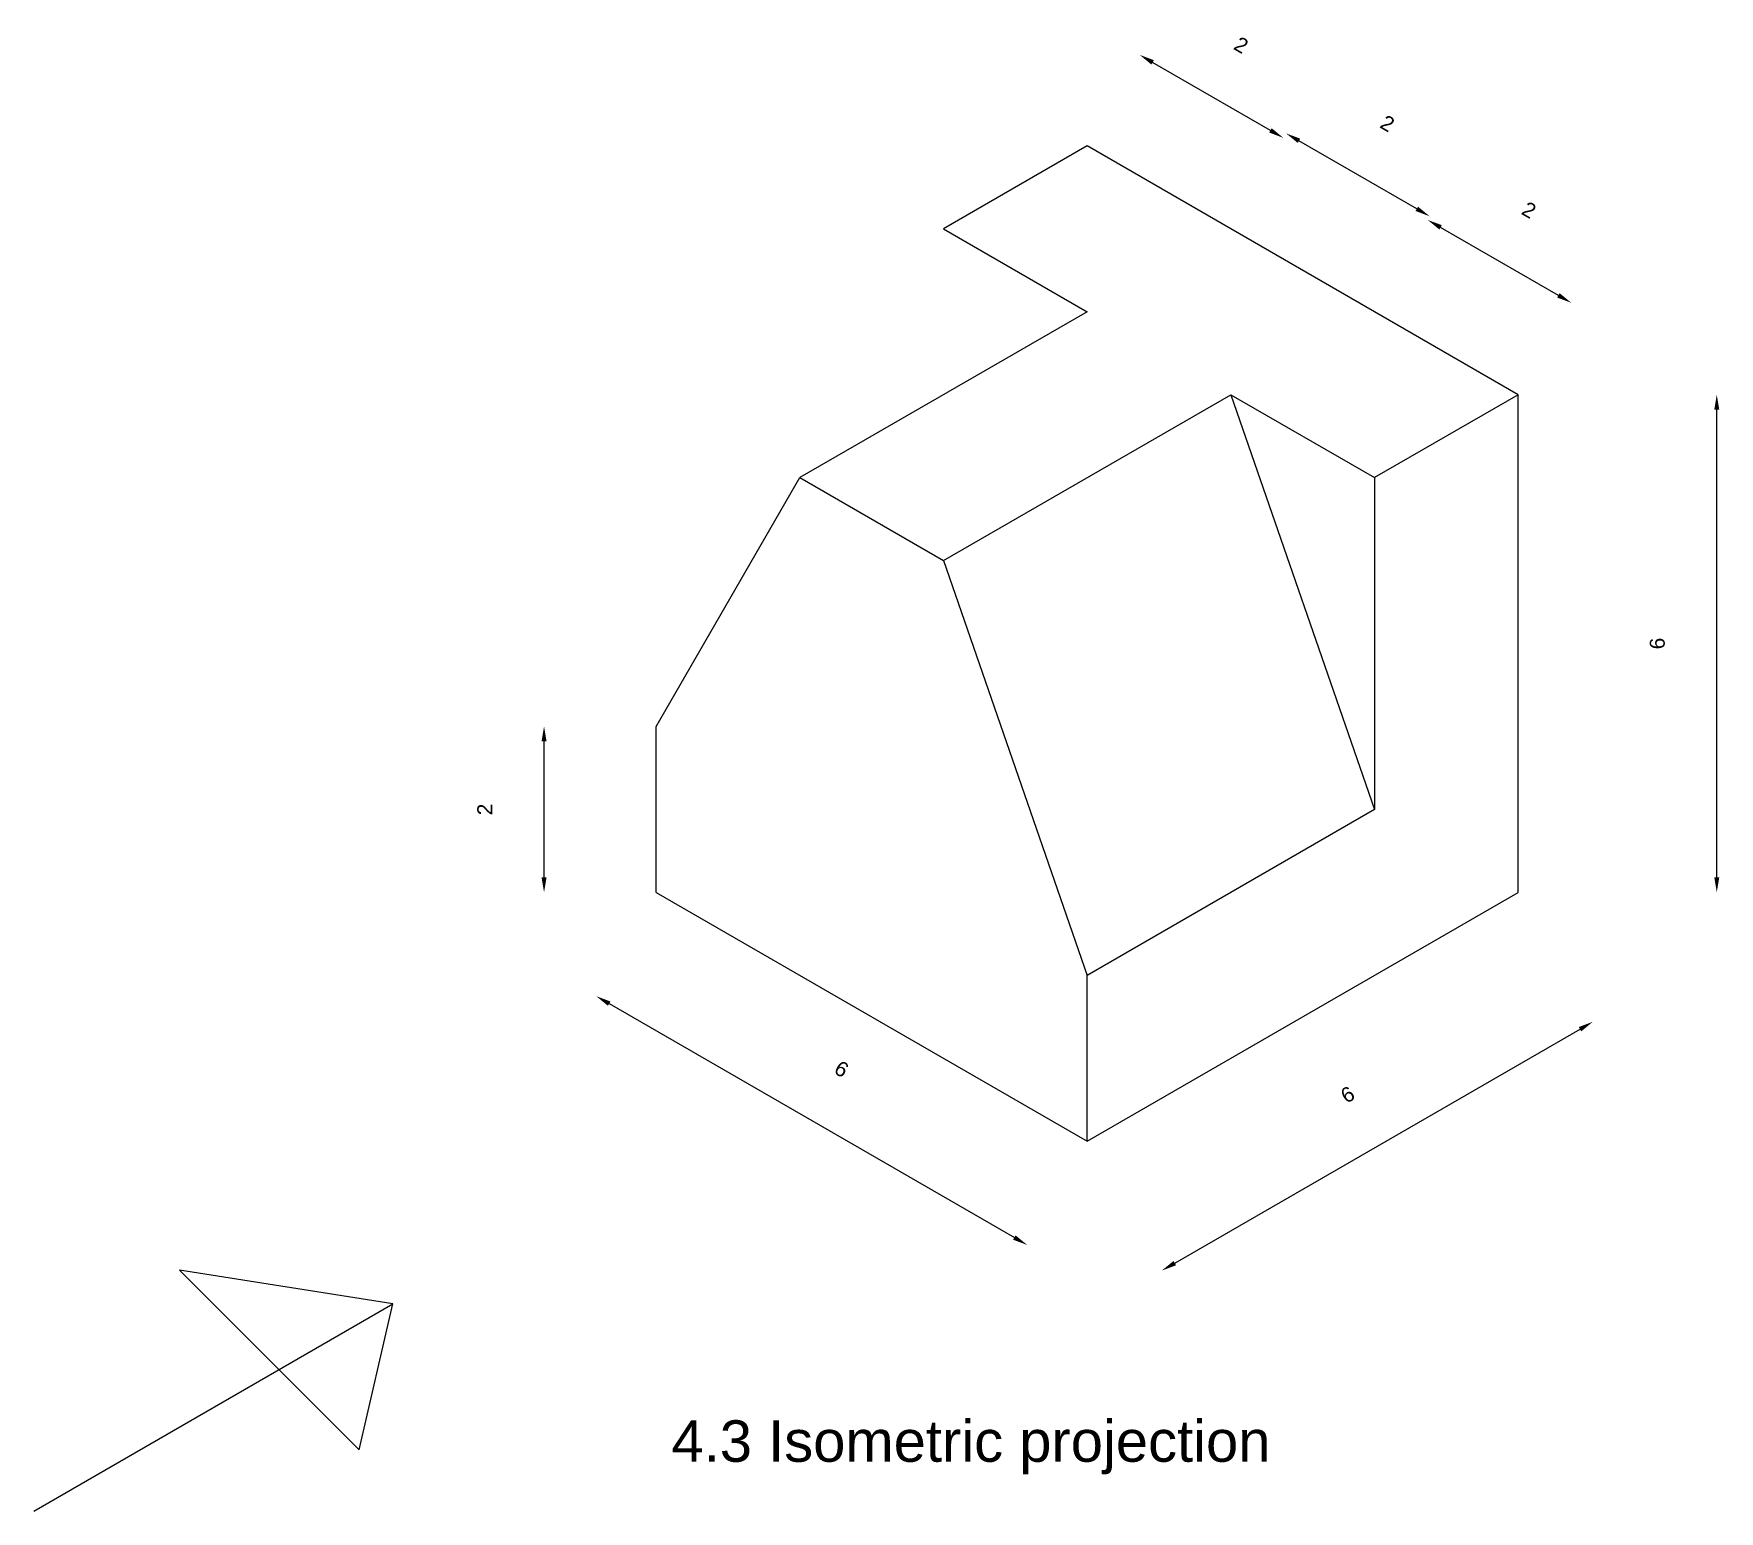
# Model space of a CAD drawing. Header units: inches. Extents: x 678 to 834, y 506 to 621.
# Drawn here: x 684.29 to 704.61, y 597.68 to 615.49 of the extents above; entities that cross this region are included whole.
import ezdxf

# ---------------------------------------------------------------- set-up
doc = ezdxf.new("R2010")
doc.units = ezdxf.units.IN
doc.styles.get("Standard").update_dxf_attribs({"font": 'Arial.ttf'})
doc.dimstyles.new('ISO-25', dxfattribs={"dimtxt": 0.18, "dimasz": 0.18, "dimexe": 1.25, "dimexo": 0.625, "dimtad": 1, "dimtoh": 1, "dimtxsty": 'Standard', "dimcen": 2.5, "dimse1": 1, "dimse2": 1, "dimadec": 0, "dimazin": 0, "dimtfac": 1, "dimtmove": 0, "dimatfit": 3, "dimfxl": 1, "dimarcsym": 0})

# ---------------------------------------------------------------- blocks, each defined once
blk = doc.blocks.new('*D14')
at = {"color": 0, "lineweight": -2, "transparency": 16777216}
blk.add_line((691.225, 603.795), (696.109, 600.975), dxfattribs=at)
at = {"color": 0, "transparency": 16777216}
for points in [[(691.24, 603.821), (691.21, 603.769), (691.069, 603.885)], [(696.124, 601.001), (696.094, 600.949), (696.265, 600.885)]]:
    blk.add_solid(points, dxfattribs=at)
at = {"layer": 'Defpoints', "color": 0, "transparency": 16777216}
for p in [(691.791, 605.136), (696.987, 602.136), (696.265, 600.885)]:
    blk.add_point(p, dxfattribs=at)
at = {"color": 0, "transparency": 16777216, "insert": (694.026, 603.006), "char_height": 0.18, "attachment_point": 5, "rotation": 330}
blk.add_mtext('6', dxfattribs=at)
blk = doc.blocks.new('*D15')
at = {"color": 0, "lineweight": -2, "transparency": 16777216}
blk.add_line((698.043, 600.667), (702.928, 603.487), dxfattribs=at)
at = {"color": 0, "transparency": 16777216}
for points in [[(702.913, 603.513), (702.943, 603.461), (703.083, 603.577)], [(698.028, 600.693), (698.058, 600.641), (697.887, 600.577)]]:
    blk.add_solid(points, dxfattribs=at)
at = {"layer": 'Defpoints', "color": 0, "transparency": 16777216}
for p in [(702.184, 605.136), (703.083, 603.577), (696.987, 602.136)]:
    blk.add_point(p, dxfattribs=at)
at = {"color": 0, "transparency": 16777216, "insert": (700.127, 602.698), "char_height": 0.18, "attachment_point": 5, "rotation": 30}
blk.add_mtext('6', dxfattribs=at)
blk = doc.blocks.new('*D16')
at = {"color": 0, "lineweight": -2, "transparency": 16777216}
blk.add_line((704.576, 605.316), (704.576, 610.956), dxfattribs=at)
at = {"color": 0, "transparency": 16777216}
for points in [[(704.546, 610.956), (704.606, 610.956), (704.576, 611.136)], [(704.546, 605.316), (704.606, 605.316), (704.576, 605.136)]]:
    blk.add_solid(points, dxfattribs=at)
at = {"layer": 'Defpoints', "color": 0, "transparency": 16777216}
for p in [(702.184, 611.136), (704.576, 611.136), (702.184, 605.136)]:
    blk.add_point(p, dxfattribs=at)
at = {"color": 0, "transparency": 16777216, "insert": (703.86, 608.136), "char_height": 0.18, "attachment_point": 5, "rotation": 90}
blk.add_mtext('6', dxfattribs=at)
blk = doc.blocks.new('*D44')
at = {"color": 0, "lineweight": -2, "transparency": 16777216}
blk.add_line((702.667, 612.333), (701.247, 613.153), dxfattribs=at)
at = {"color": 0, "transparency": 16777216}
for points in [[(701.262, 613.179), (701.232, 613.127), (701.091, 613.243)], [(702.682, 612.359), (702.652, 612.307), (702.823, 612.243)]]:
    blk.add_solid(points, dxfattribs=at)
at = {"layer": 'Defpoints', "color": 0, "transparency": 16777216}
for p in [(701.091, 613.243), (700.451, 612.136), (702.184, 611.136)]:
    blk.add_point(p, dxfattribs=at)
at = {"color": 0, "transparency": 16777216, "insert": (702.314, 613.363), "char_height": 0.18, "attachment_point": 5, "rotation": 330}
blk.add_mtext('2', dxfattribs=at)
blk = doc.blocks.new('*D45')
at = {"color": 0, "lineweight": -2, "transparency": 16777216}
blk.add_line((700.96, 613.376), (699.54, 614.196), dxfattribs=at)
at = {"color": 0, "transparency": 16777216}
for points in [[(699.555, 614.222), (699.525, 614.171), (699.384, 614.286)], [(700.975, 613.402), (700.945, 613.351), (701.116, 613.286)]]:
    blk.add_solid(points, dxfattribs=at)
at = {"layer": 'Defpoints', "color": 0, "transparency": 16777216}
for p in [(699.384, 614.286), (698.719, 613.136), (700.451, 612.136)]:
    blk.add_point(p, dxfattribs=at)
at = {"color": 0, "transparency": 16777216, "insert": (700.607, 614.406), "char_height": 0.18, "attachment_point": 5, "rotation": 330}
blk.add_mtext('2', dxfattribs=at)
blk = doc.blocks.new('*D46')
at = {"color": 0, "lineweight": -2, "transparency": 16777216}
blk.add_line((699.196, 614.322), (697.776, 615.142), dxfattribs=at)
at = {"color": 0, "transparency": 16777216}
for points in [[(697.791, 615.168), (697.761, 615.116), (697.62, 615.232)], [(699.211, 614.348), (699.181, 614.296), (699.352, 614.232)]]:
    blk.add_solid(points, dxfattribs=at)
at = {"layer": 'Defpoints', "color": 0, "transparency": 16777216}
for p in [(697.62, 615.232), (696.987, 614.136), (698.719, 613.136)]:
    blk.add_point(p, dxfattribs=at)
at = {"color": 0, "transparency": 16777216, "insert": (698.844, 615.351), "char_height": 0.18, "attachment_point": 5, "rotation": 330}
blk.add_mtext('2', dxfattribs=at)
blk = doc.blocks.new('*D47')
at = {"color": 0, "lineweight": -2, "transparency": 16777216}
blk.add_line((690.44, 605.316), (690.44, 606.956), dxfattribs=at)
at = {"color": 0, "transparency": 16777216}
for points in [[(690.41, 606.956), (690.47, 606.956), (690.44, 607.136)], [(690.41, 605.316), (690.47, 605.316), (690.44, 605.136)]]:
    blk.add_solid(points, dxfattribs=at)
at = {"layer": 'Defpoints', "color": 0, "transparency": 16777216}
for p in [(690.44, 607.136), (691.791, 607.136), (691.791, 605.136)]:
    blk.add_point(p, dxfattribs=at)
at = {"color": 0, "transparency": 16777216, "insert": (689.725, 606.136), "char_height": 0.18, "attachment_point": 5, "rotation": 90}
blk.add_mtext('2', dxfattribs=at)

msp = doc.modelspace()

# ---------------------------------------------------------------- linework, layer by layer
for p, q in [((696.987, 614.136), (695.255, 613.136)), ((698.719, 613.136), (696.987, 614.136)), ((696.987, 614.136), (696.987, 614.136)), ((695.255, 613.136), (696.987, 612.136)), ((700.451, 612.136), (698.719, 613.136)), ((696.987, 612.136), (693.523, 610.136)), ((696.987, 612.136), (696.987, 612.136)), ((702.184, 611.136), (700.451, 612.136)), ((700.451, 612.136), (700.451, 612.136)), ((695.255, 609.136), (698.719, 611.136)), ((698.719, 611.136), (698.719, 611.136)), ((698.719, 611.136), (700.451, 610.136)), ((698.719, 611.136), (700.451, 606.136)), ((702.184, 611.136), (700.451, 610.136)), ((702.184, 605.136), (702.184, 611.136)), ((691.791, 607.136), (693.523, 610.136)), ((693.523, 610.136), (693.523, 610.136)), ((693.523, 610.136), (695.255, 609.136)), ((700.451, 610.136), (700.451, 610.136)), ((700.451, 610.136), (700.451, 606.136)), ((695.255, 609.136), (695.255, 609.136)), ((695.255, 609.136), (696.987, 604.136)), ((691.791, 605.136), (691.791, 607.136)), ((691.791, 607.136), (691.791, 607.136)), ((700.451, 606.136), (696.987, 604.136)), ((700.451, 606.136), (700.451, 606.136)), ((691.791, 605.136), (696.987, 602.136)), ((696.987, 602.136), (702.184, 605.136)), ((696.987, 602.136), (696.987, 604.136)), ((686.047, 600.582), (688.21, 598.418)), ((688.617, 600.175), (686.047, 600.582)), ((684.288, 597.675), (688.617, 600.175)), ((688.21, 598.418), (688.617, 600.175))]:
    msp.add_line(p, q)

# ---------------------------------------------------------------- texts
at = {"insert": (691.976, 598.772), "char_height": 0.5, "attachment_point": 1}
msp.add_mtext_dynamic_manual_height_columns('4.3 Isometric projection', width=15.52706, gutter_width=12.5, heights=[0], dxfattribs=at)

# ---------------------------------------------------------------- dimensions: what is measured, and where the dimension line sits
for p1, p2, distance, picture, middle in [((698.719, 613.136), (696.987, 614.136), -1.265, '*D46', (698.844, 615.351)), ((700.451, 612.136), (698.719, 613.136), -1.329, '*D45', (700.607, 614.406)), ((702.184, 611.136), (700.451, 612.136), -1.279, '*D44', (702.314, 613.363)), ((691.791, 605.136), (696.987, 602.136), -1.444, '*D14', (694.026, 603.006)), ((696.987, 602.136), (702.184, 605.136), -1.8, '*D15', (700.127, 602.698))]:
    dim = msp.add_aligned_dim(p1=p1, p2=p2, distance=distance, dimstyle='ISO-25')
    dim.commit()
    dim.dimension.update_dxf_attribs({"geometry": picture, "text_midpoint": middle})
for base, p1, p2, picture, middle in [((704.576, 611.136), (702.184, 605.136), (702.184, 611.136), '*D16', (703.86, 608.136)), ((690.44, 607.136), (691.791, 605.136), (691.791, 607.136), '*D47', (689.725, 606.136))]:
    dim = msp.add_linear_dim(base=base, p1=p1, p2=p2, angle=90, dimstyle='ISO-25')
    dim.commit()
    dim.dimension.update_dxf_attribs({"geometry": picture, "text_midpoint": middle})

doc.saveas('drawing.dxf')
